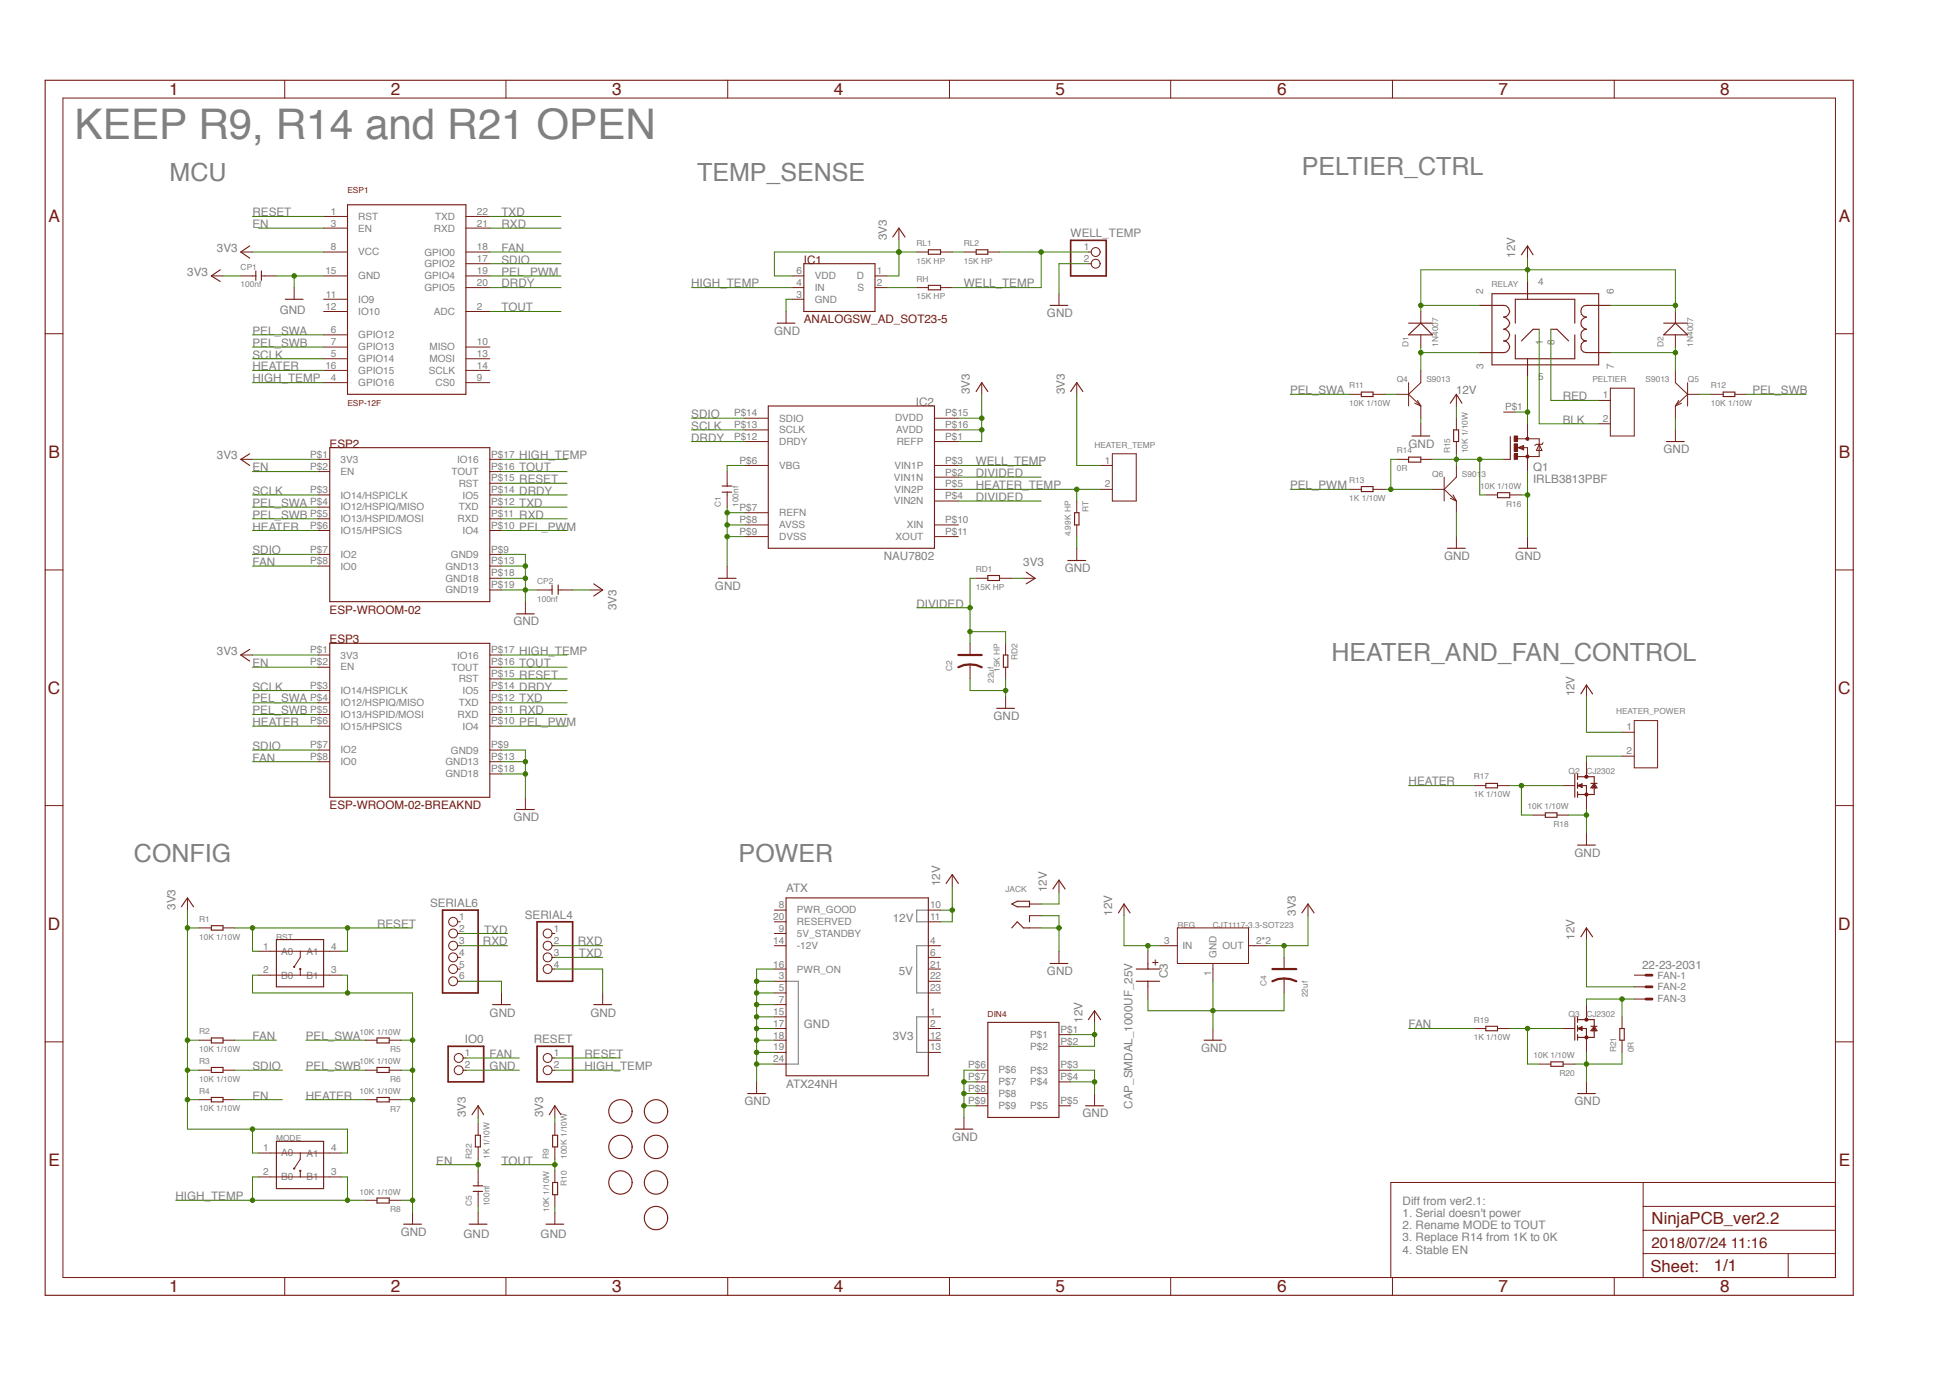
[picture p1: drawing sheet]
<svg xmlns="http://www.w3.org/2000/svg" width="297mm" height="210mm" viewBox="0 0 297 210" stroke-linecap="round" stroke-linejoin="round" font-family="sans-serif">
<defs><g id="words">
<text font-size="6.4" fill="#808080" x="11.4" y="21.2">KEEP R9, R14 and R21 OPEN</text>
<g font-size="3.8" fill="#808080">
<text x="25.8" y="27.5">MCU</text>
<text x="106.2" y="27.5">TEMP_SENSE</text>
<text x="198.3" y="26.6">PELTIER_CTRL</text>
<text x="202.8" y="100.7">HEATER_AND_FAN_CONTROL</text>
<text x="20.4" y="131.4">CONFIG</text>
<text x="112.5" y="131.4">POWER</text>
</g>
<g font-size="2.6" fill="#751b14">
<text x="25.8" y="14.5">1</text>
<text x="59.5" y="14.5">2</text>
<text x="93.3" y="14.5">3</text>
<text x="127" y="14.5">4</text>
<text x="160.8" y="14.5">5</text>
<text x="194.5" y="14.5">6</text>
<text x="228.3" y="14.5">7</text>
<text x="262" y="14.5">8</text>
<text x="7.4" y="33.8">A</text>
<text x="280.1" y="33.8">A</text>
<text x="7.4" y="69.7">B</text>
<text x="280.1" y="69.7">B</text>
<text x="7.3" y="105.7">C</text>
<text x="280" y="105.7">C</text>
<text x="7.3" y="141.6">D</text>
<text x="280" y="141.6">D</text>
<text x="7.4" y="177.5">E</text>
<text x="280.1" y="177.5">E</text>
<text x="25.8" y="196.9">1</text>
<text x="59.5" y="196.9">2</text>
<text x="93.3" y="196.9">3</text>
<text x="127" y="196.9">4</text>
<text x="160.8" y="196.9">5</text>
<text x="194.5" y="196.9">6</text>
<text x="228.3" y="196.9">7</text>
<text x="262" y="196.9">8</text>
</g>
<g font-size="2.5" fill="#751b14">
<text x="251.6" y="186.5">NinjaPCB_ver2.2</text>
<text x="251.4" y="193.8">Sheet:</text>
<text x="261.1" y="193.7">1/1</text>
</g>
<text font-size="2.3" fill="#751b14" x="251.6" y="190.1">2018/07/24 11:16</text>
<g font-size="1.8" fill="#808080">
<text x="38.5" y="33">RESET</text>
<text x="38.5" y="34.8">EN</text>
<text x="76.4" y="33">TXD</text>
<text x="76.4" y="34.8">RXD</text>
<text x="28.5" y="42">3V3</text>
<text x="33" y="38.4">3V3</text>
<text x="76.4" y="38.4">FAN</text>
<text x="76.4" y="40.2">SDIO</text>
<text x="76.4" y="42">PEL_PWM</text>
<text x="135.1" y="36.6" transform="rotate(-90 135.1 36.6)">3V3</text>
<text x="163.1" y="36.1">WELL_TEMP</text>
<text x="230.8" y="39.3" transform="rotate(-90 230.8 39.3)">12V</text>
<text x="42.6" y="47.8">GND</text>
<text x="76.4" y="43.8">DRDY</text>
<text x="76.4" y="47.4">TOUT</text>
<text x="105.3" y="43.8">HIGH_TEMP</text>
<text x="146.8" y="43.8">WELL_TEMP</text>
<text x="38.5" y="51">PEL_SWA</text>
<text x="38.5" y="52.8">PEL_SWB</text>
<text x="117.9" y="51">GND</text>
<text x="159.5" y="48.3">GND</text>
<text x="38.5" y="56.4">HEATER</text>
<text x="38.5" y="54.6">SCLK</text>
<text x="38.5" y="58.2">HIGH_TEMP</text>
<text x="105.3" y="63.7">SDIO</text>
<text x="105.3" y="65.5">SCLK</text>
<text x="139.5" y="61.8">IC2</text>
<text x="147.7" y="60" transform="rotate(-90 147.7 60)">3V3</text>
<text x="162.2" y="60" transform="rotate(-90 162.2 60)">3V3</text>
<text x="196.5" y="60">PEL_SWA</text>
<text x="221.8" y="60">12V</text>
<text x="238" y="60.9">RED</text>
<text x="238" y="64.6">BLK</text>
<text x="266.9" y="60">PEL_SWB</text>
<text x="33" y="70">3V3</text>
<text x="38.5" y="71.8">EN</text>
<text x="79.1" y="70">HIGH_TEMP</text>
<text x="79.1" y="71.8">TOUT</text>
<text x="105.3" y="67.3">DRDY</text>
<text x="148.6" y="70.9">WELL_TEMP</text>
<text x="214.6" y="68.2">GND</text>
<text x="233.5" y="71.8">Q1</text>
<text x="253.4" y="69.1">GND</text>
<text x="38.5" y="75.4">SCLK</text>
<text x="38.5" y="77.2">PEL_SWA</text>
<text x="79.1" y="73.6">RESET</text>
<text x="79.1" y="75.4">DRDY</text>
<text x="79.1" y="77.2">TXD</text>
<text x="148.6" y="74.5">HEATER_TEMP</text>
<text x="148.6" y="72.7">DIVIDED</text>
<text x="148.6" y="76.3">DIVIDED</text>
<text x="196.5" y="74.5">PEL_PWM</text>
<text x="233.5" y="73.6">IRLB3813PBF</text>
<text x="38.5" y="80.8">HEATER</text>
<text x="38.5" y="79">PEL_SWB</text>
<text x="79.1" y="80.8">PEL_PWM</text>
<text x="79.1" y="79">RXD</text>
<text x="38.5" y="86.2">FAN</text>
<text x="38.5" y="84.4">SDIO</text>
<text x="108.9" y="89.8">GND</text>
<text x="134.6" y="85.3">NAU7802</text>
<text x="155.9" y="86.2">3V3</text>
<text x="162.2" y="87.1">GND</text>
<text x="220" y="85.3">GND</text>
<text x="230.8" y="85.3">GND</text>
<text x="78.2" y="95.3">GND</text>
<text x="93.9" y="93" transform="rotate(-90 93.9 93)">3V3</text>
<text x="139.6" y="92.5">DIVIDED</text>
<text x="33" y="99.8">3V3</text>
<text x="38.5" y="101.6">EN</text>
<text x="79.1" y="99.8">HIGH_TEMP</text>
<text x="79.1" y="101.6">TOUT</text>
<text x="38.5" y="105.2">SCLK</text>
<text x="38.5" y="107">PEL_SWA</text>
<text x="79.1" y="103.4">RESET</text>
<text x="79.1" y="105.2">DRDY</text>
<text x="79.1" y="107">TXD</text>
<text x="239.9" y="106.1" transform="rotate(-90 239.9 106.1)">12V</text>
<text x="38.5" y="110.6">HEATER</text>
<text x="38.5" y="108.8">PEL_SWB</text>
<text x="79.1" y="110.6">PEL_PWM</text>
<text x="79.1" y="108.8">RXD</text>
<text x="151.4" y="109.7">GND</text>
<text x="38.5" y="116">FAN</text>
<text x="38.5" y="114.2">SDIO</text>
<text x="214.6" y="119.6">HEATER</text>
<text x="78.2" y="125.1">GND</text>
<text x="239.9" y="130.5">GND</text>
<text x="119.7" y="135.9">ATX</text>
<text x="143.2" y="135" transform="rotate(-90 143.2 135)">12V</text>
<text x="159.5" y="135.9" transform="rotate(-90 159.5 135.9)">12V</text>
<text x="26.7" y="138.6" transform="rotate(-90 26.7 138.6)">3V3</text>
<text x="57.4" y="141.3">RESET</text>
<text x="65.5" y="138.1">SERIAL6</text>
<text x="73.7" y="142.2">TXD</text>
<text x="80" y="140">SERIAL4</text>
<text x="136" y="140.4">12V</text>
<text x="169.4" y="139.5" transform="rotate(-90 169.4 139.5)">12V</text>
<text x="197.4" y="139.5" transform="rotate(-90 197.4 139.5)">3V3</text>
<text x="239.9" y="143.1" transform="rotate(-90 239.9 143.1)">12V</text>
<text x="73.6" y="144">RXD</text>
<text x="88" y="144">RXD</text>
<text x="88.2" y="145.8">TXD</text>
<text x="136.9" y="148.5">5V</text>
<text x="159.5" y="148.5">GND</text>
<text x="177.9" y="149" transform="rotate(-90 177.9 149)">C3</text>
<text x="250.1" y="147.5">22-23-2031</text>
<text x="74.6" y="154.8">GND</text>
<text x="89.9" y="154.8">GND</text>
<text x="164.9" y="155.8" transform="rotate(-90 164.9 155.8)">12V</text>
<text x="38.5" y="158.5">FAN</text>
<text x="46.6" y="158.5">PEL_SWA</text>
<text x="70.8" y="158.9">IO0</text>
<text x="74.6" y="161.2">FAN</text>
<text x="81.3" y="158.9">RESET</text>
<text x="89" y="161.2">RESET</text>
<text x="122.5" y="156.7">GND</text>
<text x="136" y="158.5">3V3</text>
<text x="183" y="160.3">GND</text>
<text x="214.6" y="156.7">FAN</text>
<text x="38.5" y="163">SDIO</text>
<text x="38.5" y="167.5">EN</text>
<text x="46.6" y="167.5">HEATER</text>
<text x="46.6" y="163">PEL_SWB</text>
<text x="74.6" y="163">GND</text>
<text x="89" y="163">HIGH_TEMP</text>
<text x="119.7" y="165.7">ATX24NH</text>
<text x="71" y="170.2" transform="rotate(-90 71 170.2)">3V3</text>
<text x="82.7" y="170.2" transform="rotate(-90 82.7 170.2)">3V3</text>
<text x="113.4" y="168.4">GND</text>
<text x="145" y="173.8">GND</text>
<text x="164.9" y="170.2">GND</text>
<text x="172.5" y="168.9" transform="rotate(-90 172.5 168.9)">CAP_SMDAL_1000UF_25V</text>
<text x="239.9" y="168.4">GND</text>
<text x="66.5" y="177.4">EN</text>
<text x="76.4" y="177.4">TOUT</text>
<text x="26.7" y="182.8">HIGH_TEMP</text>
<text x="213.7" y="183.5">Diff from ver2.1:</text>
<text x="213.7" y="185.4">1. Serial doesn't power</text>
<text x="61" y="188.3">GND</text>
<text x="70.6" y="188.6">GND</text>
<text x="82.3" y="188.6">GND</text>
<text x="213.7" y="187.2">2. Rename MODE to TOUT</text>
<text x="213.7" y="189.1">3. Replace R14 from 1K to 0K</text>
<text x="213.7" y="191">4. Stable EN</text>
</g>
<g font-size="1.8" fill="#751b14">
<text x="122.5" y="40.2">IC1</text>
<text x="122.5" y="49.2">ANALOGSW_AD_SOT23-5</text>
<text x="50.2" y="68.2">ESP2</text>
<text x="50.2" y="93.5">ESP-WROOM-02</text>
<text x="50.2" y="98">ESP3</text>
<text x="50.2" y="123.2">ESP-WROOM-02-BREAKND</text>
<text x="176.5" y="147.2" transform="rotate(-90 176.5 147.2)">+</text>
</g>
<g font-size="1.5" fill="#808080">
<text x="50.4" y="32.7">1</text>
<text x="50.4" y="34.5">3</text>
<text x="54.6" y="35.3">EN</text>
<text x="54.6" y="33.5">RST</text>
<text x="66.1" y="35.3">RXD</text>
<text x="66.3" y="33.5">TXD</text>
<text x="72.6" y="34.5">21</text>
<text x="72.6" y="32.7">22</text>
<text x="49.6" y="41.7">15</text>
<text x="50.4" y="38.1">8</text>
<text x="54.6" y="38.9">VCC</text>
<text x="64.7" y="40.7">GPIO2</text>
<text x="64.7" y="38.9">GPIO0</text>
<text x="72.6" y="39.9">17</text>
<text x="72.6" y="38.1">18</text>
<text x="72.6" y="41.7">19</text>
<text x="121.4" y="41.7">6</text>
<text x="133.5" y="41.7">1</text>
<text x="165.1" y="38.1">1</text>
<text x="165.1" y="39.9">2</text>
<text x="49.6" y="47.1">12</text>
<text x="49.6" y="45.3">11</text>
<text x="54.6" y="46.1">IO9</text>
<text x="54.6" y="47.9">IO10</text>
<text x="54.6" y="42.5">GND</text>
<text x="64.7" y="42.5">GPIO4</text>
<text x="64.7" y="44.3">GPIO5</text>
<text x="66.1" y="48">ADC</text>
<text x="72.6" y="47.1">2</text>
<text x="72.6" y="43.5">20</text>
<text x="121.4" y="45.3">3</text>
<text x="121.4" y="43.5">4</text>
<text x="124.1" y="46.1">GND</text>
<text x="124.1" y="44.3">IN</text>
<text x="124.1" y="42.5">VDD</text>
<text x="130.5" y="42.5">D</text>
<text x="130.6" y="44.3">S</text>
<text x="133.5" y="43.5">2</text>
<text x="225.9" y="44.8" transform="rotate(-90 225.9 44.8)">2</text>
<text x="234.3" y="43.4">4</text>
<text x="245.8" y="44.8" transform="rotate(-90 245.8 44.8)">6</text>
<text x="50.4" y="50.8">6</text>
<text x="50.4" y="52.6">7</text>
<text x="54.6" y="51.6">GPIO12</text>
<text x="54.6" y="53.4">GPIO13</text>
<text x="65.4" y="53.4">MISO</text>
<text x="72.6" y="52.6">10</text>
<text x="235" y="52.6" transform="rotate(-90 235 52.6)">1</text>
<text x="236.8" y="52.6" transform="rotate(-90 236.8 52.6)">8</text>
<text x="49.6" y="56.2">16</text>
<text x="50.4" y="58">4</text>
<text x="50.4" y="54.4">5</text>
<text x="54.6" y="58.8">GPIO16</text>
<text x="54.6" y="55.2">GPIO14</text>
<text x="54.6" y="57">GPIO15</text>
<text x="65.3" y="57">SCLK</text>
<text x="65.4" y="55.2">MOSI</text>
<text x="66.4" y="58.8">CS0</text>
<text x="72.6" y="58">9</text>
<text x="72.6" y="54.4">13</text>
<text x="72.6" y="56.2">14</text>
<text x="226" y="56.2" transform="rotate(-90 226 56.2)">3</text>
<text x="234.3" y="57.9">5</text>
<text x="245.8" y="56.2" transform="rotate(-90 245.8 56.2)">7</text>
<text x="111.8" y="63.4">P$14</text>
<text x="111.8" y="65.2">P$13</text>
<text x="118.7" y="64.2">SDIO</text>
<text x="136.3" y="64.2">DVDD</text>
<text x="144" y="65.2">P$16</text>
<text x="144" y="63.4">P$15</text>
<text x="229.3" y="62.5">P$1</text>
<text x="244.2" y="60.7">1</text>
<text x="244.2" y="64.3">2</text>
<text x="47.2" y="69.7">P$1</text>
<text x="47.2" y="71.5">P$2</text>
<text x="51.9" y="70.5">3V3</text>
<text x="69.6" y="70.5">IO16</text>
<text x="74.8" y="71.5">P$16</text>
<text x="74.8" y="69.7">P$17</text>
<text x="111.8" y="67">P$12</text>
<text x="112.7" y="70.6">P$6</text>
<text x="118.7" y="71.4">VBG</text>
<text x="118.7" y="66">SCLK</text>
<text x="118.7" y="67.8">DRDY</text>
<text x="136.3" y="71.4">VIN1P</text>
<text x="136.5" y="66">AVDD</text>
<text x="136.6" y="67.8">REFP</text>
<text x="144" y="70.6">P$3</text>
<text x="144" y="67">P$1</text>
<text x="168.3" y="70.6">1</text>
<text x="47.2" y="75.1">P$3</text>
<text x="47.2" y="76.9">P$4</text>
<text x="51.9" y="72.3">EN</text>
<text x="51.9" y="75.9">IO14/HSPICLK</text>
<text x="51.9" y="77.7">IO12/HSPIQ/MISO</text>
<text x="68.8" y="72.3">TOUT</text>
<text x="69.9" y="77.8">TXD</text>
<text x="69.9" y="74.1">RST</text>
<text x="70.5" y="76">IO5</text>
<text x="74.8" y="76.9">P$12</text>
<text x="74.8" y="75.1">P$14</text>
<text x="74.8" y="73.3">P$15</text>
<text x="112.7" y="77.8">P$7</text>
<text x="136.2" y="73.2">VIN1N</text>
<text x="136.2" y="76.8">VIN2N</text>
<text x="136.3" y="75">VIN2P</text>
<text x="144" y="74.2">P$5</text>
<text x="144" y="72.4">P$2</text>
<text x="144" y="76">P$4</text>
<text x="168.3" y="74.2">2</text>
<text x="47.2" y="78.8">P$5</text>
<text x="47.2" y="80.6">P$6</text>
<text x="51.9" y="79.5">IO13/HSPID/MOSI</text>
<text x="51.9" y="81.4">IO15/HPSICS</text>
<text x="69.7" y="79.6">RXD</text>
<text x="70.5" y="81.4">IO4</text>
<text x="74.8" y="80.6">P$10</text>
<text x="74.8" y="78.8">P$11</text>
<text x="112.7" y="79.7">P$8</text>
<text x="112.7" y="81.5">P$9</text>
<text x="118.7" y="80.5">AVSS</text>
<text x="118.7" y="78.7">REFN</text>
<text x="118.7" y="82.3">DVSS</text>
<text x="136.4" y="82.3">XOUT</text>
<text x="138.1" y="80.4">XIN</text>
<text x="144" y="79.7">P$10</text>
<text x="144" y="81.5">P$11</text>
<text x="47.2" y="84.2">P$7</text>
<text x="47.2" y="86">P$8</text>
<text x="51.9" y="85">IO2</text>
<text x="51.9" y="86.8">IO0</text>
<text x="67.8" y="86.8">GND13</text>
<text x="67.8" y="88.6">GND18</text>
<text x="68.7" y="85">GND9</text>
<text x="74.8" y="84.2">P$9</text>
<text x="74.8" y="86">P$13</text>
<text x="74.8" y="87.8">P$18</text>
<text x="74.8" y="89.6">P$19</text>
<text x="67.8" y="90.4">GND19</text>
<text x="47.2" y="99.5">P$1</text>
<text x="47.2" y="101.3">P$2</text>
<text x="51.9" y="100.3">3V3</text>
<text x="69.6" y="100.3">IO16</text>
<text x="74.8" y="101.3">P$16</text>
<text x="74.8" y="99.5">P$17</text>
<text x="47.2" y="104.9">P$3</text>
<text x="47.2" y="106.7">P$4</text>
<text x="51.9" y="102.1">EN</text>
<text x="51.9" y="105.7">IO14/HSPICLK</text>
<text x="51.9" y="107.5">IO12/HSPIQ/MISO</text>
<text x="68.8" y="102.1">TOUT</text>
<text x="69.9" y="107.6">TXD</text>
<text x="69.9" y="103.9">RST</text>
<text x="70.5" y="105.7">IO5</text>
<text x="74.8" y="106.7">P$12</text>
<text x="74.8" y="104.9">P$14</text>
<text x="74.8" y="103.1">P$15</text>
<text x="47.2" y="108.5">P$5</text>
<text x="47.2" y="110.4">P$6</text>
<text x="47.2" y="114">P$7</text>
<text x="51.9" y="109.3">IO13/HSPID/MOSI</text>
<text x="51.9" y="111.1">IO15/HPSICS</text>
<text x="69.7" y="109.4">RXD</text>
<text x="70.5" y="111.2">IO4</text>
<text x="74.8" y="114">P$9</text>
<text x="74.8" y="110.4">P$10</text>
<text x="74.8" y="108.5">P$11</text>
<text x="247.8" y="111.3">1</text>
<text x="47.2" y="115.8">P$8</text>
<text x="51.9" y="114.8">IO2</text>
<text x="51.9" y="116.6">IO0</text>
<text x="67.8" y="116.6">GND13</text>
<text x="67.8" y="118.4">GND18</text>
<text x="68.7" y="114.8">GND9</text>
<text x="74.8" y="115.8">P$13</text>
<text x="74.8" y="117.6">P$18</text>
<text x="247.8" y="114.9">2</text>
<text x="69.9" y="140.2">1</text>
<text x="69.9" y="142">2</text>
<text x="69.9" y="143.8">3</text>
<text x="84.4" y="142">1</text>
<text x="84.4" y="143.8">2</text>
<text x="117.8" y="143.8">14</text>
<text x="117.8" y="140.2">20</text>
<text x="118.6" y="138.3">8</text>
<text x="118.6" y="142">9</text>
<text x="121.4" y="139.1">PWR_GOOD</text>
<text x="121.4" y="142.8">5V_STANDBY</text>
<text x="121.4" y="140.9">RESERVED</text>
<text x="141.7" y="143.8">4</text>
<text x="141.7" y="138.3">10</text>
<text x="141.7" y="140.2">11</text>
<text x="177.3" y="143.8">3</text>
<text x="191.3" y="143.8">2*2</text>
<text x="40.1" y="144.7">1</text>
<text x="40.1" y="148.3">2</text>
<text x="42.8" y="149.1">B0</text>
<text x="42.8" y="145.5">A0</text>
<text x="46.7" y="145.5">A1</text>
<text x="46.7" y="149.1">B1</text>
<text x="50.5" y="144.7">4</text>
<text x="50.5" y="148.3">3</text>
<text x="69.9" y="145.6">4</text>
<text x="69.9" y="147.4">5</text>
<text x="69.9" y="149.2">6</text>
<text x="84.4" y="145.6">3</text>
<text x="84.4" y="147.4">4</text>
<text x="117.8" y="147.4">16</text>
<text x="118.6" y="149.2">3</text>
<text x="121.4" y="144.6">-12V</text>
<text x="121.4" y="148.2">PWR_ON</text>
<text x="141.7" y="145.6">6</text>
<text x="141.7" y="147.4">21</text>
<text x="141.7" y="149.2">22</text>
<text x="180.1" y="144.6">IN</text>
<text x="184.5" y="148.7" transform="rotate(-90 184.5 148.7)">1</text>
<text x="185.3" y="146" transform="rotate(-90 185.3 146)">GND</text>
<text x="186.2" y="144.6">OUT</text>
<text x="252.5" y="149.1">FAN-1</text>
<text x="117.8" y="154.6">15</text>
<text x="118.6" y="151">5</text>
<text x="118.6" y="152.8">7</text>
<text x="141.7" y="154.6">1</text>
<text x="141.7" y="151">23</text>
<text x="252.5" y="150.9">FAN-2</text>
<text x="252.5" y="152.7">FAN-3</text>
<text x="70.8" y="160.9">1</text>
<text x="84.4" y="160.9">1</text>
<text x="117.8" y="156.4">17</text>
<text x="117.8" y="158.2">18</text>
<text x="117.8" y="160">19</text>
<text x="117.8" y="161.8">24</text>
<text x="141.7" y="156.4">2</text>
<text x="141.7" y="158.2">12</text>
<text x="141.7" y="160">13</text>
<text x="156.9" y="158.1">P$1</text>
<text x="156.9" y="159.9">P$2</text>
<text x="161.5" y="157.3">P$1</text>
<text x="161.5" y="159.1">P$2</text>
<text x="70.8" y="162.7">2</text>
<text x="84.4" y="162.7">2</text>
<text x="147.5" y="162.7">P$6</text>
<text x="147.5" y="164.5">P$7</text>
<text x="147.5" y="166.3">P$8</text>
<text x="152.1" y="163.5">P$6</text>
<text x="152.1" y="165.3">P$7</text>
<text x="152.1" y="167.1">P$8</text>
<text x="156.9" y="163.5">P$3</text>
<text x="156.9" y="165.3">P$4</text>
<text x="161.5" y="162.7">P$3</text>
<text x="161.5" y="164.5">P$4</text>
<text x="147.5" y="168.1">P$9</text>
<text x="152.1" y="168.9">P$9</text>
<text x="156.9" y="169">P$5</text>
<text x="161.5" y="168.1">P$5</text>
<text x="40.1" y="175.4">1</text>
<text x="40.1" y="179">2</text>
<text x="42.8" y="179.8">B0</text>
<text x="42.8" y="176.2">A0</text>
<text x="46.7" y="176.2">A1</text>
<text x="46.7" y="179.8">B1</text>
<text x="50.5" y="175.4">4</text>
<text x="50.5" y="179">3</text>
</g>
<g font-size="1.3" fill="#751b14">
<text x="52.9" y="29.3">ESP1</text>
<text x="52.9" y="61.8">ESP-12F</text>
<text x="150.4" y="154.8">DIN4</text>
</g>
<g font-size="1.3" fill="#808080">
<text x="36.7" y="41.1">CP1</text>
<text x="139.6" y="40.2">15K HP</text>
<text x="139.6" y="37.5">RL1</text>
<text x="146.8" y="40.2">15K HP</text>
<text x="146.8" y="37.5">RL2</text>
<text x="36.7" y="43.8">100nf</text>
<text x="139.6" y="45.6">15K HP</text>
<text x="139.6" y="42.9">RH</text>
<text x="227.2" y="43.8">RELAY</text>
<text x="214.6" y="52.8" transform="rotate(-90 214.6 52.8)">D1</text>
<text x="219.1" y="52.8" transform="rotate(-90 219.1 52.8)">1N4007</text>
<text x="253.4" y="52.8" transform="rotate(-90 253.4 52.8)">D2</text>
<text x="257.9" y="52.8" transform="rotate(-90 257.9 52.8)">1N4007</text>
<text x="205.5" y="59.1">R11</text>
<text x="212.8" y="58.2">Q4</text>
<text x="217.3" y="58.2">S9013</text>
<text x="242.6" y="58.2">PELTIER</text>
<text x="250.7" y="58.2">S9013</text>
<text x="257.1" y="58.2">Q5</text>
<text x="260.6" y="59.1">R12</text>
<text x="205.5" y="61.8">10K 1/10W</text>
<text x="260.6" y="61.8">10K 1/10W</text>
<text x="166.7" y="68.2">HEATER_TEMP</text>
<text x="212.8" y="71.8">0R</text>
<text x="212.8" y="69.1">R14</text>
<text x="220.9" y="69.1" transform="rotate(-90 220.9 69.1)">R15</text>
<text x="223.6" y="69.1" transform="rotate(-90 223.6 69.1)">10K 1/10W</text>
<text x="109.8" y="77.2" transform="rotate(-90 109.8 77.2)">C1</text>
<text x="112.5" y="77.2" transform="rotate(-90 112.5 77.2)">100nf</text>
<text x="165.8" y="78" transform="rotate(-90 165.8 78)">RT</text>
<text x="205.5" y="76.3">1K 1/10W</text>
<text x="205.5" y="73.6">R13</text>
<text x="218.2" y="72.7">Q6</text>
<text x="222.7" y="72.7">S9013</text>
<text x="225.5" y="74.5">10K 1/10W</text>
<text x="229.4" y="77.2">R16</text>
<text x="163.1" y="81.7" transform="rotate(-90 163.1 81.7)">4.99K HP</text>
<text x="81.8" y="88.9">CP2</text>
<text x="148.6" y="89.8">15K HP</text>
<text x="148.6" y="87.1">RD1</text>
<text x="81.8" y="91.6">100nf</text>
<text x="155" y="100.5" transform="rotate(-90 155 100.5)">RD2</text>
<text x="145.1" y="102.3" transform="rotate(-90 145.1 102.3)">C2</text>
<text x="151.4" y="104" transform="rotate(-90 151.4 104)">22uf</text>
<text x="152.3" y="102.4" transform="rotate(-90 152.3 102.4)">15K HP</text>
<text x="246.2" y="108.8">HEATER_POWER</text>
<text x="224.5" y="118.7">R17</text>
<text x="238.9" y="117.8">Q2</text>
<text x="241.7" y="117.8">CJ2302</text>
<text x="224.5" y="121.4">1K 1/10W</text>
<text x="232.7" y="123.3">10K 1/10W</text>
<text x="236.7" y="126">R18</text>
<text x="153.2" y="135.9">JACK</text>
<text x="30.3" y="140.4">R1</text>
<text x="30.3" y="143.1">10K 1/10W</text>
<text x="42.1" y="143.1">RST</text>
<text x="179.3" y="141.3">REG</text>
<text x="184.8" y="141.3">CJT1117-3.3-SOT223</text>
<text x="192.9" y="150.1" transform="rotate(-90 192.9 150.1)">C4</text>
<text x="199.2" y="151.9" transform="rotate(-90 199.2 151.9)">22uf</text>
<text x="224.5" y="155.8">R19</text>
<text x="238.9" y="154.8">Q3</text>
<text x="241.7" y="154.8">CJ2302</text>
<text x="30.3" y="160.3">10K 1/10W</text>
<text x="30.3" y="157.6">R2</text>
<text x="54.8" y="157.6">10K 1/10W</text>
<text x="59.4" y="160.3">R5</text>
<text x="224.5" y="158.5">1K 1/10W</text>
<text x="233.6" y="161.2">10K 1/10W</text>
<text x="246.2" y="160.3" transform="rotate(-90 246.2 160.3)">R21</text>
<text x="248.9" y="160.3" transform="rotate(-90 248.9 160.3)">0R</text>
<text x="30.3" y="164.8">10K 1/10W</text>
<text x="30.3" y="162.1">R3</text>
<text x="30.3" y="166.6">R4</text>
<text x="54.8" y="166.6">10K 1/10W</text>
<text x="54.8" y="162.1">10K 1/10W</text>
<text x="59.4" y="164.8">R6</text>
<text x="237.6" y="163.9">R20</text>
<text x="30.3" y="169.3">10K 1/10W</text>
<text x="42.1" y="173.8">MODE</text>
<text x="59.4" y="169.3">R7</text>
<text x="71.9" y="176.5" transform="rotate(-90 71.9 176.5)">R22</text>
<text x="74.6" y="176.5" transform="rotate(-90 74.6 176.5)">1K 1/10W</text>
<text x="83.6" y="176.5" transform="rotate(-90 83.6 176.5)">R9</text>
<text x="86.3" y="176.5" transform="rotate(-90 86.3 176.5)">100K 1/10W</text>
<text x="54.8" y="182">10K 1/10W</text>
<text x="59.4" y="184.7">R8</text>
<text x="71.9" y="183.7" transform="rotate(-90 71.9 183.7)">C5</text>
<text x="74.6" y="183.7" transform="rotate(-90 74.6 183.7)">100nf</text>
<text x="83.6" y="184.6" transform="rotate(-90 83.6 184.6)">10K 1/10W</text>
<text x="86.4" y="180.6" transform="rotate(-90 86.4 180.6)">R10</text>
</g>
</g></defs>
<path d="M141.4 138.6h-1.8v1.8h1.8M119.7 149.5h1.9v12.6h-1.9M141.4 144.1h-1.8v7.1h1.8M141.4 154.9h-1.8v5.4h1.8" fill="none" stroke="#808080" stroke-width=".17"/>
<g fill="none" stroke="#751b14" stroke-width=".17">
<path d="M6.9 12.2h275.4v185.1h-275.4zM136 36.1l.9-1.4 1 1.4M148.7 38.1h1.8v.6h-1.8zM118.4 49.2h2.7M141.4 43.5h1.9v.6h-1.9zM148.7 59.6l.8-1.3 1 1.3M160 46.5h2.7M163.1 59.6l.9-1.3 1 1.3M38 69.1l-1.3 .9 1.3 .9M110 75h1.4M110 74h1.4M117 61.8h25.3v21.7h-25.3z"/>
<path d="M163.7 78.1h.7v1.9h-.7zM78.7 93.5h2.7M109.4 88.1h2.7M150.5 87.7h1.8v.7h-1.8zM152.8 99.8h.7v1.8h-.7zM156.3 87.2l1.4 .9-1.4 .8M162.7 85.4h2.7M151.8 107.9h2.7M240.8 105.7l.9-1.4 .9 1.4M119.7 136.8h21.7v27.1h-21.7zM144.1 134.6l1-1.4 .9 1.4M160.4 135.4l.9-1.3 .9 1.3"/>
<path d="M170.4 139.1l.8-1.4 .9 1.4M198.3 139.1l.9-1.4 1 1.4M240.3 128.7h2.7M42.1 143.1h7.2v7.2h-7.2zM160 146.8h2.7M173.1 149.5h3.5M173.1 147.6h3.5M174.9 146.8v.8M174.9 149.5v.8M183.4 158.4h2.7M240.8 142.7l.9-1.4 .9 1.4M113.9 166.6h2.7"/>
<path d="M240.3 166.6h2.7"/>
</g>
<g fill="none" stroke="#751b14" stroke-width=".15">
<path d="M9.6 14.9h270v179.7h-270zM43.4 12.2v2.7M77.1 12.2v2.7M110.8 12.2v2.7M144.6 12.2v2.7M178.3 12.2v2.7M212.1 12.2v2.7M245.9 12.2v2.7M136.9 34.7v1.9M146.8 38.4h1.9M150.5 38.4h1.8M6.9 50.8h2.7"/>
<path d="M119.7 47.4v1.8M139.6 43.8h1.8M143.3 43.8h1.8M149.5 58.3v1.8M161.3 44.7v1.8M164 58.3v1.8M279.6 50.8h2.7M36.7 70h1.8M110.8 71.8v2.2M110.8 75v2.3M113.5 70.9h3.5M113.5 65.5h3.5"/>
<path d="M113.5 63.7h3.5M113.5 80h3.5M113.5 67.3h3.5M113.5 78.1h3.5M142.3 76.3h3.7M142.3 70.9h3.7M142.3 74.5h3.7M142.3 72.7h3.7M142.3 65.5h3.7M142.3 63.7h3.7M142.3 80h3.7M142.3 67.3h3.7"/>
<path d="M164 76.3v1.8M164 80v1.7M167.7 70.9h1.7M167.7 74.5h1.7M169.4 69.1h3.7v7.2h-3.7zM6.9 86.8h2.7M80 91.6v1.9M110.8 86.2v1.9M113.5 81.7h3.5M142.3 81.7h3.7M148.7 88.1h1.8M152.3 88.1h1.8"/>
<path d="M153.2 98v1.8M155.9 88.1h1.8M164 83.5v1.9M279.6 86.8h2.7M153.2 101.6v1.8M153.2 106.1v1.8M241.7 104.3v1.8M247.1 111.5h1.8M247.1 115.2h1.8M248.9 109.8h3.6v7.2h-3.6zM6.9 122.7h2.7M118 138.6h1.7"/>
<path d="M141.4 138.6h1.9M145.1 133.2v1.8M161.3 134.1v1.8M171.2 137.7v1.8M199.2 137.7v1.8M241.7 126.9v1.8M279.6 122.7h2.7M6.9 158.7h2.7M39.4 148.5h12.6M39.4 144.9h12.6M45.7 144.9v.9l-.9 1.5M45.7 147.6v.9"/>
<path d="M118 154.9h1.7M118 156.7h1.7M118 149.5h1.7M118 144.1h1.7M118 151.2h1.7M118 153h1.7M118 142.2h1.7M118 140.4h1.7M118 158.4h1.7M118 147.6h1.7M141.4 154.9h1.9M141.4 156.7h1.9"/>
<path d="M141.4 149.5h1.9M141.4 144.1h1.9M141.4 151.2h1.9M141.4 145.8h1.9M141.4 140.4h1.9M141.4 158.4h1.9M141.4 147.6h1.9M161.3 144.9v1.9M174.9 144.9v1.9M174.9 150.3v1.9M176.6 144.1h2.7M179.3 141.3h10.9v5.5h-10.9z"/>
<path d="M184.8 146.8v2.7M184.8 156.7v1.7M190.2 144.1h2.7M195.6 145.8v1.8M195.6 149v2.2M241.7 141.3v1.8M248.9 148.5h1.8M248.9 150.3h1.8M248.9 152.2h1.8M279.6 158.7h2.7M115.3 164.8v1.8M118 160.3h1.7"/>
<path d="M118 162.1h1.7M141.4 160.3h1.9M241.7 164.8v1.8M43.4 194.6v2.7M77.1 194.6v2.7M110.8 194.6v2.7M144.6 194.6v2.7M178.3 194.6v2.7M212.1 194.6v2.7M245.9 194.6v2.7M250.3 191h29.3M250.3 180.1v14.5"/>
<path d="M250.3 187.4h29.3M250.3 183.8h29.3M272.4 191v3.6M279.6 180.1h-67.7v14.5"/>
</g>
<path d="M250.7 148.5h1M250.7 150.3h1M250.7 152.2h1" fill="none" stroke="#751b14" stroke-width=".42"/>
<path d="M193.8 149.5a4.1 4.1 0 0 1 3.7 0M193.8 147.6h3.7" fill="none" stroke="#751b14" stroke-width=".34"/>
<circle cx="44.8" cy="147.2" r=".08" fill="#751b14"/>
<circle cx="44.8" cy="147.3" r=".08" fill="none" stroke="#751b14" stroke-width=".15"/>
<circle cx="45.7" cy="147.6" r=".08" fill="#751b14"/>
<g fill="none" stroke="#751b14" stroke-width=".15">
<path d="M224.6 119.7h1.7M228.1 119.7h1.9M28.6 136.8v1.8M30.3 141.3h1.9M34 141.3h1.8M224.6 156.7h1.7M228.1 156.7h1.9M39.4 175.6h12.6M39.4 179.3h12.6M45.7 175.6v1l-.9 1.4M45.7 178.3v1M55.6 182.8h1.8"/>
<path d="M59.3 182.8h1.8"/>
<circle cx="45.7" cy="147.6" r=".08"/>
</g>
<path d="M226.3 119.3h1.8v.7h-1.8zM27.6 138.1l1-1.3 .9 1.3M32.2 141h1.8v.7h-1.8zM226.3 156.3h1.8v.7h-1.8zM42.1 173.9h7.2v7.2h-7.2zM57.4 182.5h1.9v.8h-1.9z" fill="none" stroke="#751b14" stroke-width=".17"/>
<circle cx="44.8" cy="178" r=".08" fill="#751b14"/>
<circle cx="44.8" cy="178" r=".08" fill="none" stroke="#751b14" stroke-width=".15"/>
<circle cx="45.7" cy="178.3" r=".08" fill="#751b14"/>
<g fill="none" stroke="#751b14" stroke-width=".15">
<path d="M36.7 38.4h1.8M49.3 38.4h3.6M49.3 33h3.6M49.3 34.7h3.6M71 38.4h3.6M71 33h3.6M71 34.7h3.6M139.6 38.4h1.8M143.3 38.4h1.8M165.8 38.4h.4M232.7 37.5v1.8M32.2 42h1.8"/>
<path d="M36.7 42h2.3M39.8 42h2.3M44.8 43.8v1.8M49.3 47.4h3.6M49.3 58.3h3.6M49.3 54.6h3.6M49.3 51h3.6M49.3 52.9h3.6M49.3 45.6h3.6M49.3 56.4h3.6M49.3 42h3.6M71 40.2h3.6"/>
<path d="M71 47.4h3.6M71 58.3h3.6M71 54.6h3.6M71 52.9h3.6M71 56.4h3.6M71 42h3.6M71 43.8h3.6M165.8 40.2h.4M214.6 58.3v3.5M216.4 47.4v1.8M216.4 51v1.9M216.4 56.4v1.9l-1.8 1.8"/>
<path d="M255.2 47.4v1.8M255.2 51v1.9M255.2 56.4v1.9l1.9 1.8M257.1 58.3v3.5M48.5 75.4h1.7M48.5 70h1.7M48.5 71.8h1.7M48.5 77.3h1.7M48.5 79h1.7M74.6 75.4h1.8M74.6 70h1.8M74.6 71.8h1.8"/>
<path d="M74.6 77.3h1.8M74.6 79h1.8M74.6 73.6h1.8M205.6 74.5h1.8M205.6 60.1h1.8M209.1 74.5h1.9M209.1 60.1h1.9M212.8 60.1h1.8M214.6 60.1l1.8 1.7M215.5 61.4l.9 .4M215.9 61l.5 .8M216.4 64.6v1.8"/>
<path d="M216.4 61.8v1.9M218.2 74.5h1.8M220 72.7v3.6M220 74.5l1.8 1.8M220.9 75.9l.9 .4M221.3 75.4l.5 .9M221.8 60.1v1.7M221.8 63.7v1.8M221.8 67.3v1.8M221.8 70.9v1.8l-1.8 1.8M221.8 76.3v1.8M226.3 75.4h1.8"/>
<path d="M230 75.4h1.8M255.2 65.5v1.8M255.2 61.8v1.9M255.7 61l-.5 .8M256.1 61.4l-.9 .4M257.1 60.1h1.7M257.1 60.1l-1.9 1.7M260.6 60.1h1.9M264.3 60.1h1.7M48.5 80.8h1.7M48.5 84.4h1.7M48.5 86.2h1.7"/>
<path d="M74.6 80.8h1.8M74.6 84.4h1.8M74.6 86.2h1.8M74.6 88.1h1.8M74.6 89.9h1.8M81.8 89.9h2.3M85 89.9h2.2M89.9 89.9h1.9M147.8 98v1.8M221.8 81.7v1.8M232.7 81.7v1.8M147.8 101.1v2.3"/>
<path d="M241.7 117.9v.4M156.8 137.7h1.8M156.8 139.5h1.8M233.5 124.2h1.9M237.2 124.2h1.8M241.7 121v.4M30.3 158.4h1.9M34 158.4h1.8M55.6 158.4h1.8M59.3 158.4h1.8M156.8 141.3h1.8M30.3 167.5h1.9"/>
<path d="M30.3 163h1.9M34 167.5h1.8M34 163h1.8M55.6 167.5h1.8M55.6 163h1.8M59.3 167.5h1.8M59.3 163h1.8M84.5 178.3v1.8M234.5 162.1h1.7M238.1 162.1h1.8M62.8 184.7v1.8M84.5 182v1.8"/>
<path d="M84.5 184.7v1.8"/>
<circle cx="166.9" cy="38.4" r=".68"/>
<circle cx="166.9" cy="40.2" r=".68"/>
<circle cx="45.7" cy="178.3" r=".08"/>
</g>
<path d="M163.1 36.6h5.4v5.4h-5.4z" fill="none" stroke="#751b14" stroke-width=".25"/>
<g fill="none" stroke="#751b14" stroke-width=".17">
<path d="M38 37.5l-1.3 .9 1.3 .9M52.9 31.2h18.1v28.9h-18.1zM141.4 38.1h1.9v.6h-1.9zM231.8 38.8l.9-1.3 .8 1.3M33.5 41.1l-1.3 .9 1.3 .9M39 41.3v1.4M39.8 41.3v1.4M43.5 45.6h2.7M207.4 59.7h1.7v.7h-1.7zM214.6 51l1.8-1.8 1.8 1.8zM214.6 49.2h3.6M225.4 46.5h3.6a.9 .9 0 0 1 .9 .7 .9 .9 0 0 1-.4 1l-.5 .1a.93 .93 0 0 1 1 .9 .93 .93 0 0 1-1 1 .9 .9 0 0 1 .9 .6 .9 .9 0 0 1-.4 1.1h-.5a.9 .9 0 0 1 .9 .7 .9 .9 0 0 1-.4 1l-4.1 .1"/>
<path d="M227.3 44.7h16.2v10.9h-16.2zM230.8 49.2v-3.6h9.1v3.6M230.8 51v3.6h9.1v-3.6M232.7 42.9v2.7M232.7 54.6v2.8M234.5 50.2h-1l-1.7 1.7M236.2 50.2h1l1.8 1.7M245.3 46.5l-4.1 .1a.92 .92 0 0 0-.4 1 .92 .92 0 0 0 .9 .7 .94 .94 0 0 0-.9 .9 .94 .94 0 0 0 .9 1h-.5a.92 .92 0 0 0-.4 1 .92 .92 0 0 0 .9 .7l-.5 .1a.92 .92 0 0 0-.4 1 .92 .92 0 0 0 .9 .7h3.6M253.4 49.2h3.7M255.2 49.2l1.9 1.8h-3.7zM262.5 59.7h1.8v.7h-1.8zM50.2 68.2h24.4v23.4h-24.4z"/>
<path d="M207.4 74.1h1.7v.8h-1.7zM215.1 66.4h2.7M220.9 61.4l.9-1.3 .9 1.3M221.4 65.5h.8v1.8h-.8zM228.1 75h1.9v.8h-1.9zM253.9 67.3h2.7M84.1 89.1v1.4M85 89.1v1.4M90.4 88.9l1.4 1-1.4 .9M220.5 83.5h2.7M231.3 83.5h2.7M239.9 117.9v3.5"/>
<path d="M240.3 118.3h2.5v2.7h-2.5M240.3 117.9v.8M240.3 119.2v.9M240.6 119.7h1.1v1.3M240.6 119.7l.4 .2M240.6 119.6l.4 .3M241 119.4l-.7 .3 .7 .2M241 119.4v.5M241 119.4l-.4 .3M242.3 119.3h1M242.8 119.3l.5 .7h-1zM242.8 119.7l.2 .3"/>
<path d="M242.8 119.7l-.2 .3M242.8 119.7l.2 .2M242.8 119.7l-.2 .2M154.1 137.7l.9-.4h1.8v.8h-1.8zM156.8 139.5v.9M235.4 123.8h1.8v.7h-1.8zM240.3 120.6v.8M32.2 158.1h1.8v.8h-1.8zM57.4 158.1h1.9v.8h-1.9zM154.1 141.3l.9-.9 .9 .9h.9M32.2 162.6h1.8v.8h-1.8zM32.2 167.2h1.8v.6h-1.8z"/>
<path d="M57.4 167.2h1.9v.6h-1.9zM57.4 162.6h1.9v.8h-1.9zM236.2 161.7h1.9v.7h-1.9zM61.5 186.5h2.7M83.2 186.5h2.7M84.2 180.1h.7v1.9h-.7z"/>
<circle cx="94.5" cy="169.3" r="1.78"/>
<circle cx="94.5" cy="174.7" r="1.78"/>
<circle cx="94.5" cy="180.1" r="1.78"/>
</g>
<path d="M146 99.8h3.5M146 101.6a3.9 3.9 0 0 1 3.5 0" fill="none" stroke="#751b14" stroke-width=".34"/>
<path d="M241.5 118.1l.1-.1 .2 .1 .1 .2-.1 .2h-.2h-.1l-.1-.2 .3-.1v.2h-.1l-.2-.1z" fill-rule="evenodd" fill="#751b14"/>
<path d="M241.5 118.1h.2h.1l.1 .2-.1 .2-.1 .1-.2-.1-.1-.2 .3-.1v.2h-.1l-.2-.1z" fill="none" stroke="#751b14" stroke-width=".15"/>
<path d="M241.5 120.8l.1-.1 .2 .1 .1 .2-.1 .2-.2 .1-.1-.1-.1-.2 .3-.1v.2h-.1l-.2-.1z" fill-rule="evenodd" fill="#751b14"/>
<path d="M238.1 119.7h1.8M241.7 116v1.9M241.5 120.9l.2-.1 .1 .1 .1 .1-.1 .2-.1 .1-.2-.1-.1-.2 .3-.1v.2h-.1l-.2-.1zM241.7 121.4v1.9M241.7 154.9v.4M241.7 158v.4" fill="none" stroke="#751b14" stroke-width=".15"/>
<g fill="none" stroke="#751b14" stroke-width=".17">
<path d="M239.9 154.9v3.5M240.3 155.3h2.5v2.7h-2.5M240.3 154.9v.8M240.3 156.2v.9M240.3 157.6v.8M240.6 156.7h1.1v1.3M240.6 156.7l.4 .2M240.6 156.6l.4 .3M241 156.4l-.7 .3 .7 .2M241 156.4v.5M241 156.4l-.4 .3M242.3 156.3h1"/>
<path d="M242.8 156.3l.5 .7h-1zM242.8 156.7l.2 .3M242.8 156.7l-.2 .3M242.8 156.7l.2 .2M242.8 156.7l-.2 .2"/>
</g>
<path d="M241.5 155.1l.1-.1 .2 .1 .1 .2-.1 .2h-.2h-.1l-.1-.2 .3-.1v.2h-.1l-.2-.1z" fill-rule="evenodd" fill="#751b14"/>
<path d="M241.5 155.1h.2h.1l.1 .2-.1 .2-.1 .1-.2-.1-.1-.2 .3-.1v.2h-.1l-.2-.1z" fill="none" stroke="#751b14" stroke-width=".15"/>
<path d="M241.5 157.8l.1-.1 .2 .1 .1 .2-.1 .2-.2 .1-.1-.1-.1-.2 .3-.1v.2h-.1l-.2-.1z" fill-rule="evenodd" fill="#751b14"/>
<g fill="none" stroke="#751b14" stroke-width=".15">
<path d="M229 62.8h1.8M229 70h1.1M231.2 66.8h3.3v2.7h-3.3M231.2 68.2l.9-.3v.6zM232 68.2h.7v1.8M232.7 66.4v.4M234.5 67.7l.4 .9h-.9zM235.1 67.4l-.2 .3h-.9l-.2 .2M69.7 140.4h.4M69.7 142.2h.4M69.7 144.1h.4M69.7 145.8h.4"/>
<path d="M69.7 147.6h.4M69.7 149.5h.4M76.4 151.2v1.8M238.1 156.7h1.8M241.5 157.9l.2-.1 .1 .1 .1 .1-.1 .2-.1 .1-.2-.1-.1-.2 .3-.1v.2h-.1l-.2-.1zM241.7 153v1.9M241.7 158.4v1.9"/>
<circle cx="69" cy="147.6" r=".68"/>
<circle cx="69" cy="149.5" r=".68"/>
<circle cx="69" cy="144.1" r=".68"/>
<circle cx="69" cy="142.2" r=".68"/>
<circle cx="69" cy="145.8" r=".68"/>
<circle cx="69" cy="140.4" r=".68"/>
</g>
<path d="M67.4 138.6h5.4v12.6h-5.4z" fill="none" stroke="#751b14" stroke-width=".25"/>
<path d="M230.1 66.5v3.5M232 68l-.6 .2 .6 .2v-.2h-.2M75 153h2.7" fill="none" stroke="#751b14" stroke-width=".17"/>
<circle cx="232.7" cy="69.5" r=".25" fill="#751b14"/>
<circle cx="232.7" cy="69.5" r=".25" fill="none" stroke="#751b14" stroke-width=".15"/>
<circle cx="232.7" cy="66.8" r=".25" fill="#751b14"/>
<circle cx="232.7" cy="66.8" r=".25" fill="none" stroke="#751b14" stroke-width=".15"/>
<path d="M230.6 69.1h.5v.8h-.5z" fill="#751b14"/>
<path d="M230.7 69.1h.5v.9h-.5z" fill="none" stroke="#751b14" stroke-width=".15"/>
<path d="M230.6 66.4h.5v.8h-.5z" fill="#751b14"/>
<path d="M230.7 66.4h.5v.9h-.5z" fill="none" stroke="#751b14" stroke-width=".15"/>
<path d="M230.6 67.6h.5v1.2h-.5z" fill="#751b14"/>
<g fill="none" stroke="#751b14" stroke-width=".15">
<path d="M120.7 42h1.7M120.7 43.8h1.7M120.7 45.6h1.7M133.3 42h1.8M133.3 43.8h1.8M245.3 59.1h3.6v7.3h-3.6zM212.8 70h1.8M216.4 70h1.8M230.7 67.6h.5v1.2h-.5zM232.7 64.6v1.8M232.7 70v1.8M243.5 61h1.8"/>
<path d="M243.5 64.6h1.8M36.7 99.8h1.8M48.5 99.8h1.7M74.6 99.8h1.8M48.5 101.6h1.7M48.5 105.2h1.7M48.5 107.1h1.7M48.5 108.8h1.7M48.5 110.6h1.7M48.5 114.3h1.7M48.5 116h1.7M74.6 101.6h1.8"/>
<path d="M74.6 105.2h1.8M74.6 107.1h1.8M74.6 108.8h1.8M74.6 110.6h1.8M74.6 114.3h1.8M74.6 116h1.8M74.6 103.4h1.8M74.6 117.9h1.8M80 121.4v1.9M84.2 142.2h.3M84.2 144.1h.3M84.2 145.8h.3"/>
<path d="M84.2 147.6h.3M91.8 151.2v1.8M161.3 157.6h1.8M161.3 159.4h1.8M166.7 154v1.7M247.1 154.9v1.8M247.1 158.4v1.9M70.6 163h.4M70.6 161.2h.4M72.8 168.4v1.8M72.8 171.1v1.8M72.8 174.7v1.9"/>
<path d="M72.8 178.3v2.3M84.2 163h.3M84.2 161.2h.3M84.5 168.4v1.8M84.5 171.1v1.8M84.5 174.7v1.9M146.8 170.2v1.8M148.7 163h1.8M148.7 164.8h1.8M148.7 168.4h1.8M148.7 166.6h1.8M161.3 163h1.8"/>
<path d="M161.3 164.8h1.8M161.3 168.4h1.8M166.7 166.6v1.8M72.8 181.5v2.3M72.8 184.7v1.8"/>
<circle cx="83.4" cy="145.8" r=".68"/>
<circle cx="83.4" cy="144.1" r=".68"/>
<circle cx="83.4" cy="147.6" r=".68"/>
<circle cx="83.4" cy="142.2" r=".68"/>
<circle cx="69.9" cy="161.2" r=".68"/>
<circle cx="69.9" cy="163" r=".68"/>
<circle cx="83.4" cy="161.2" r=".68"/>
<circle cx="83.4" cy="163" r=".68"/>
</g>
<g fill="none" stroke="#751b14" stroke-width=".17">
<path d="M122.4 40.2h10.9v7.2h-10.9zM214.6 69.6h1.8v.8h-1.8zM38 98.9l-1.3 .9 1.3 .9M50.2 98h24.4v23.4h-24.4zM78.7 123.3h2.7M90.4 153h2.8M150.5 155.7h10.8v14.5h-10.8zM165.8 155.3l.9-1.3 1 1.3M246.7 156.7h.7v1.7h-.7zM71.9 169.8l.9-1.4 .9 1.4M72.4 172.9h.8v1.8h-.8zM83.7 169.8l.8-1.4 .9 1.4"/>
<path d="M84.2 172.9h.7v1.8h-.7zM145.5 172h2.7M165.4 168.4h2.7M71.5 186.5h2.7M72.1 181.5h1.4M72.1 180.6h1.4"/>
<circle cx="99.9" cy="169.3" r="1.78"/>
<circle cx="99.9" cy="174.7" r="1.78"/>
<circle cx="99.9" cy="185.5" r="1.78"/>
<circle cx="99.9" cy="180.1" r="1.78"/>
</g>
<path d="M68.3 159.4h5.4v5.4h-5.4zM81.8 159.4h5.4v5.4h-5.4zM81.8 140.4h5.4v9.1h-5.4z" fill="none" stroke="#751b14" stroke-width=".25"/>
<path d="M158.6 139.5h2.7v5.4M158.6 141.3h2.7" fill="none" stroke="#3d7900" stroke-width=".15"/>
<circle cx="161.3" cy="141.3" r=".34" fill="#3d7900"/>
<g fill="none" stroke="#3d7900" stroke-width=".15">
<path d="M76.4 84.4h3.6v7.2M76.4 86.2h3.6M76.4 88.1h3.6"/>
<circle cx="161.3" cy="141.3" r=".34"/>
</g>
<circle cx="80" cy="88.1" r=".34" fill="#3d7900"/>
<circle cx="80" cy="88.1" r=".34" fill="none" stroke="#3d7900" stroke-width=".15"/>
<circle cx="80" cy="86.2" r=".34" fill="#3d7900"/>
<g fill="none" stroke="#3d7900" stroke-width=".15">
<path d="M76.4 89.9h3.6"/>
<circle cx="80" cy="86.2" r=".34"/>
</g>
<circle cx="80" cy="89.8" r=".34" fill="#3d7900"/>
<g fill="none" stroke="#3d7900" stroke-width=".15">
<path d="M80 89.9h1.8M115.3 158.4h2.7M115.3 156.7h2.7M115.3 154.9h2.7M115.3 153h2.7M115.3 151.2h2.7M118 149.5h-2.7v15.3M115.3 162.1h2.7M115.3 160.3h2.7"/>
<circle cx="80" cy="89.9" r=".34"/>
</g>
<circle cx="115.2" cy="162.1" r=".34" fill="#3d7900"/>
<circle cx="115.3" cy="162.1" r=".34" fill="none" stroke="#3d7900" stroke-width=".15"/>
<circle cx="115.2" cy="160.3" r=".34" fill="#3d7900"/>
<circle cx="115.3" cy="160.3" r=".34" fill="none" stroke="#3d7900" stroke-width=".15"/>
<circle cx="115.2" cy="158.4" r=".34" fill="#3d7900"/>
<circle cx="115.3" cy="158.4" r=".34" fill="none" stroke="#3d7900" stroke-width=".15"/>
<circle cx="115.2" cy="156.6" r=".34" fill="#3d7900"/>
<circle cx="115.3" cy="156.7" r=".34" fill="none" stroke="#3d7900" stroke-width=".15"/>
<circle cx="115.2" cy="154.9" r=".34" fill="#3d7900"/>
<circle cx="115.3" cy="154.9" r=".34" fill="none" stroke="#3d7900" stroke-width=".15"/>
<circle cx="115.2" cy="153" r=".34" fill="#3d7900"/>
<circle cx="115.3" cy="153" r=".34" fill="none" stroke="#3d7900" stroke-width=".15"/>
<circle cx="115.2" cy="151.2" r=".34" fill="#3d7900"/>
<g fill="none" stroke="#3d7900" stroke-width=".15">
<path d="M118 147.6h-2.7v1.9"/>
<circle cx="115.3" cy="151.2" r=".34"/>
</g>
<circle cx="115.2" cy="149.5" r=".34" fill="#3d7900"/>
<g fill="none" stroke="#3d7900" stroke-width=".15">
<path d="M184.8 149.5v7.2M195.6 151.2v2.8h-20.7"/>
<circle cx="115.3" cy="149.5" r=".34"/>
</g>
<circle cx="184.7" cy="153.9" r=".34" fill="#3d7900"/>
<g fill="none" stroke="#3d7900" stroke-width=".15">
<path d="M165.8 40.2h-4.5v4.5M147.8 103.4v1.8h5.4M153.2 103.4v2.7M174.9 152.2v1.8"/>
<circle cx="184.8" cy="154" r=".34"/>
</g>
<circle cx="153.2" cy="105.2" r=".34" fill="#3d7900"/>
<g fill="none" stroke="#3d7900" stroke-width=".15">
<path d="M110.8 80h2.7M113.5 78.1h-2.7v8.1M110.8 81.7h2.7"/>
<circle cx="153.2" cy="105.2" r=".34"/>
</g>
<circle cx="110.7" cy="81.7" r=".34" fill="#3d7900"/>
<circle cx="110.8" cy="81.7" r=".34" fill="none" stroke="#3d7900" stroke-width=".15"/>
<circle cx="110.7" cy="79.9" r=".34" fill="#3d7900"/>
<g fill="none" stroke="#3d7900" stroke-width=".15">
<path d="M110.8 77.3v.8"/>
<circle cx="110.8" cy="80" r=".34"/>
</g>
<circle cx="110.7" cy="78.1" r=".34" fill="#3d7900"/>
<g fill="none" stroke="#3d7900" stroke-width=".15">
<path d="M120.7 45.6h-1v1.8M231.8 75.4h.9M232.7 71.8v9.9M164 81.7v1.8"/>
<circle cx="110.8" cy="78.1" r=".34"/>
</g>
<circle cx="232.7" cy="75.4" r=".34" fill="#3d7900"/>
<g fill="none" stroke="#3d7900" stroke-width=".15">
<path d="M42.1 42h7.2M44.8 42v1.8M216.4 63.7v.9M221.8 78.1v3.6M255.2 63.7v1.8"/>
<circle cx="232.7" cy="75.4" r=".34"/>
</g>
<circle cx="44.8" cy="42" r=".34" fill="#3d7900"/>
<g fill="none" stroke="#3d7900" stroke-width=".15">
<path d="M61.1 158.4h1.7v26.3M61.1 163h1.7M61.1 167.5h1.7M84.5 183.8v.9"/>
<circle cx="44.8" cy="42" r=".34"/>
</g>
<circle cx="62.8" cy="167.5" r=".34" fill="#3d7900"/>
<circle cx="62.8" cy="167.5" r=".34" fill="none" stroke="#3d7900" stroke-width=".15"/>
<circle cx="62.8" cy="163" r=".34" fill="#3d7900"/>
<g fill="none" stroke="#3d7900" stroke-width=".15">
<path d="M39.4 148.5h-.9v2.7h24.3v7.2M52 148.5h.9v2.7"/>
<circle cx="62.8" cy="163" r=".34"/>
</g>
<circle cx="62.8" cy="158.4" r=".34" fill="#3d7900"/>
<circle cx="62.8" cy="158.4" r=".34" fill="none" stroke="#3d7900" stroke-width=".15"/>
<circle cx="52.9" cy="151.2" r=".34" fill="#3d7900"/>
<g fill="none" stroke="#3d7900" stroke-width=".15">
<path d="M61.1 182.8h1.7"/>
<circle cx="52.9" cy="151.2" r=".34"/>
</g>
<circle cx="62.8" cy="182.8" r=".34" fill="#3d7900"/>
<g fill="none" stroke="#3d7900" stroke-width=".15">
<path d="M239 124.2h2.7M241.7 123.3v3.6"/>
<circle cx="62.8" cy="182.8" r=".34"/>
</g>
<circle cx="241.6" cy="124.1" r=".34" fill="#3d7900"/>
<g fill="none" stroke="#3d7900" stroke-width=".15">
<path d="M239.9 162.1h1.8M241.7 160.3v4.5"/>
<circle cx="241.7" cy="124.2" r=".34"/>
</g>
<circle cx="241.6" cy="162.1" r=".34" fill="#3d7900"/>
<g fill="none" stroke="#3d7900" stroke-width=".15">
<path d="M76.4 114.3h3.6v7.1M76.4 116h3.6M76.4 117.9h3.6M70.1 149.5h6.3v1.7M247.1 160.3v1.8h-5.4"/>
<circle cx="241.7" cy="162.1" r=".34"/>
</g>
<circle cx="80" cy="117.9" r=".34" fill="#3d7900"/>
<circle cx="80" cy="117.9" r=".34" fill="none" stroke="#3d7900" stroke-width=".15"/>
<circle cx="80" cy="116" r=".34" fill="#3d7900"/>
<g fill="none" stroke="#3d7900" stroke-width=".15">
<path d="M163.1 163h3.6v3.6M163.1 164.8h3.6"/>
<circle cx="80" cy="116" r=".34"/>
</g>
<circle cx="166.7" cy="164.8" r=".34" fill="#3d7900"/>
<g fill="none" stroke="#3d7900" stroke-width=".15">
<path d="M71 163h8.1M146.8 164.8h1.9M146.8 166.6h1.9M146.8 168.4h1.9M148.7 163h-1.9v7.2"/>
<circle cx="166.7" cy="164.8" r=".34"/>
</g>
<circle cx="146.8" cy="168.4" r=".34" fill="#3d7900"/>
<circle cx="146.8" cy="168.4" r=".34" fill="none" stroke="#3d7900" stroke-width=".15"/>
<circle cx="146.8" cy="166.6" r=".34" fill="#3d7900"/>
<circle cx="146.8" cy="166.6" r=".34" fill="none" stroke="#3d7900" stroke-width=".15"/>
<circle cx="146.8" cy="164.8" r=".34" fill="#3d7900"/>
<g fill="none" stroke="#3d7900" stroke-width=".15">
<path d="M199.2 139.5v4.6h-6.3M84.5 147.6h7.3v3.6M195.6 144.1v1.7M72.8 183.8v.9"/>
<circle cx="146.8" cy="164.8" r=".34"/>
</g>
<circle cx="195.6" cy="144" r=".34" fill="#3d7900"/>
<g fill="none" stroke="#3d7900" stroke-width=".15">
<path d="M146 65.5h3.5M146 63.7h3.5M149.5 60.1v7.2h-3.5"/>
<circle cx="195.6" cy="144.1" r=".34"/>
</g>
<circle cx="149.5" cy="65.5" r=".34" fill="#3d7900"/>
<circle cx="149.5" cy="65.5" r=".34" fill="none" stroke="#3d7900" stroke-width=".15"/>
<circle cx="149.5" cy="63.7" r=".34" fill="#3d7900"/>
<g fill="none" stroke="#3d7900" stroke-width=".15">
<path d="M136.9 36.6v5.4h-1.8M139.6 38.4h-21.6v3.6h2.7M164 60.1v10.8h3.7M154.1 88.1h1.8"/>
<circle cx="149.5" cy="63.7" r=".34"/>
</g>
<circle cx="136.9" cy="38.4" r=".34" fill="#3d7900"/>
<circle cx="136.9" cy="38.4" r=".34" fill="none" stroke="#3d7900" stroke-width=".15"/>
<circle cx="136.9" cy="38.4" r=".34" fill="#3d7900"/>
<g fill="none" stroke="#3d7900" stroke-width=".15">
<path d="M28.6 138.6v19.8h1.7M28.6 141.3h1.7"/>
<circle cx="136.9" cy="38.4" r=".34"/>
</g>
<circle cx="28.5" cy="141.3" r=".34" fill="#3d7900"/>
<g fill="none" stroke="#3d7900" stroke-width=".15">
<path d="M28.6 158.4v4.6h1.7"/>
<circle cx="28.6" cy="141.3" r=".34"/>
</g>
<circle cx="28.5" cy="158.4" r=".34" fill="#3d7900"/>
<g fill="none" stroke="#3d7900" stroke-width=".15">
<path d="M28.6 163v4.5h1.7"/>
<circle cx="28.6" cy="158.4" r=".34"/>
</g>
<circle cx="28.5" cy="163" r=".34" fill="#3d7900"/>
<g fill="none" stroke="#3d7900" stroke-width=".15">
<path d="M28.6 167.5v4.5h24.3v3.6h-.9M38.5 172v3.6h.9"/>
<circle cx="28.6" cy="163" r=".34"/>
</g>
<circle cx="28.5" cy="167.5" r=".34" fill="#3d7900"/>
<circle cx="28.6" cy="167.5" r=".34" fill="none" stroke="#3d7900" stroke-width=".15"/>
<circle cx="38.4" cy="172" r=".34" fill="#3d7900"/>
<g fill="none" stroke="#3d7900" stroke-width=".15">
<path d="M38.5 38.4h10.8M34 42h2.7M38.5 70h10M38.5 99.8h10M87.2 89.9h2.7M241.7 106.1v5.4h5.4M143.3 138.6h1.8M145.1 135v5.4h-1.8M161.3 135.9v1.8h-2.7M241.7 143.1v7.2h7.2M72.8 170.2v.9M84.5 170.2v.9"/>
<circle cx="38.5" cy="172" r=".34"/>
</g>
<circle cx="145" cy="138.6" r=".34" fill="#3d7900"/>
<g fill="none" stroke="#3d7900" stroke-width=".15">
<path d="M171.2 139.5v4.6h5.4M174.9 144.1v.8"/>
<circle cx="145.1" cy="138.6" r=".34"/>
</g>
<circle cx="174.8" cy="144" r=".34" fill="#3d7900"/>
<g fill="none" stroke="#3d7900" stroke-width=".15">
<path d="M232.7 39.3v3.6M216.4 47.4v-6.3h38.8v6.3M216.4 46.5h9M245.3 46.5h9.9M221.8 61.8v1.9"/>
<circle cx="174.9" cy="144.1" r=".34"/>
</g>
<circle cx="232.7" cy="41.1" r=".34" fill="#3d7900"/>
<circle cx="232.7" cy="41.1" r=".34" fill="none" stroke="#3d7900" stroke-width=".15"/>
<circle cx="216.4" cy="46.5" r=".34" fill="#3d7900"/>
<circle cx="216.4" cy="46.5" r=".34" fill="none" stroke="#3d7900" stroke-width=".15"/>
<circle cx="255.2" cy="46.5" r=".34" fill="#3d7900"/>
<g fill="none" stroke="#3d7900" stroke-width=".15">
<path d="M163.1 157.6h3.6M166.7 155.7v3.7h-3.6"/>
<circle cx="255.2" cy="46.5" r=".34"/>
</g>
<circle cx="166.7" cy="157.6" r=".34" fill="#3d7900"/>
<g fill="none" stroke="#3d7900" stroke-width=".15">
<path d="M38.5 56.4h10.8M146 74.5h18v1.8M38.5 80.8h10M38.5 110.6h10M214.6 119.7h10M247.1 115.2h-5.4v.8M46.6 167.5h9"/>
<circle cx="166.7" cy="157.6" r=".34"/>
</g>
<circle cx="164" cy="74.5" r=".34" fill="#3d7900"/>
<g fill="none" stroke="#3d7900" stroke-width=".15">
<path d="M164 74.5h3.7M247.1 152.2v2.7M248.9 152.2h-7.2v.8"/>
<circle cx="164" cy="74.5" r=".34"/>
</g>
<circle cx="247.1" cy="152.2" r=".34" fill="#3d7900"/>
<g fill="none" stroke="#3d7900" stroke-width=".15">
<path d="M74.6 38.4h10.8M74.6 42h10.8M76.4 73.6h10M196.5 74.5h9.1M38.5 86.2h10M76.4 80.8h10M38.5 116h10M76.4 110.6h10M35.8 158.4h6.3M35.8 141.3h27M38.5 141.3v3.6h.9M52.9 141.3v3.6h-.9"/>
<path d="M214.6 156.7h10M71 161.2h8.1"/>
<circle cx="247.1" cy="152.2" r=".34"/>
</g>
<circle cx="38.4" cy="141.3" r=".34" fill="#3d7900"/>
<circle cx="38.5" cy="141.3" r=".34" fill="none" stroke="#3d7900" stroke-width=".15"/>
<circle cx="52.9" cy="141.3" r=".34" fill="#3d7900"/>
<g fill="none" stroke="#3d7900" stroke-width=".15">
<path d="M38.5 33h10.8M74.6 33h10.8M74.6 34.7h10.8M38.5 54.6h10.8M74.6 43.8h10.8M74.6 40.2h10.8M105.3 43.8h15.4M38.5 75.4h10M76.4 75.4h10M76.4 77.3h10M76.4 79h10M76.4 70h10"/>
<path d="M105.3 67.3h8.2M105.3 63.7h8.2M105.3 65.5h8.2M38.5 84.4h10M38.5 105.2h10M38.5 114.3h10M76.4 103.4h10M76.4 105.2h10M76.4 107.1h10M76.4 108.8h10M70.1 142.2h7.2M70.1 144.1h7.2"/>
<path d="M84.5 145.8h7.3M84.5 144.1h7.3M35.8 163h7.2M39.4 179.3h-.9v3.5h-11.7M84.5 161.2h10"/>
<circle cx="52.9" cy="141.3" r=".34"/>
</g>
<circle cx="38.4" cy="182.8" r=".34" fill="#3d7900"/>
<g fill="none" stroke="#3d7900" stroke-width=".15">
<path d="M52 179.3h.9v3.5M38.5 182.8h17.1"/>
<circle cx="38.5" cy="182.8" r=".34"/>
</g>
<circle cx="52.9" cy="182.8" r=".34" fill="#3d7900"/>
<g fill="none" stroke="#3d7900" stroke-width=".15">
<path d="M158.6 38.4v5.4M38.5 58.3h10.8M135.1 43.8h4.5M113.5 70.9h-2.7v.9M76.4 99.8h10M84.5 163h10"/>
<circle cx="52.9" cy="182.8" r=".34"/>
</g>
<circle cx="158.6" cy="38.4" r=".34" fill="#3d7900"/>
<g fill="none" stroke="#3d7900" stroke-width=".15">
<path d="M152.3 38.4h13.5M145.1 43.8h13.5M146 70.9h12.6M230 119.7h8.1M231.8 119.7v4.5h1.7"/>
<circle cx="158.6" cy="38.4" r=".34"/>
</g>
<circle cx="231.7" cy="119.6" r=".34" fill="#3d7900"/>
<g fill="none" stroke="#3d7900" stroke-width=".15">
<path d="M232.7 57.4v7.2M230.8 62.8h1.9"/>
<circle cx="231.8" cy="119.7" r=".34"/>
</g>
<circle cx="232.7" cy="62.8" r=".34" fill="#3d7900"/>
<g fill="none" stroke="#3d7900" stroke-width=".15">
<path d="M221.8 69.1v1.8M221.8 70h7.2"/>
<circle cx="232.7" cy="62.8" r=".34"/>
</g>
<circle cx="221.8" cy="69.9" r=".34" fill="#3d7900"/>
<g fill="none" stroke="#3d7900" stroke-width=".15">
<path d="M225.4 70v5.4h.9"/>
<circle cx="221.8" cy="70" r=".34"/>
</g>
<circle cx="225.4" cy="69.9" r=".34" fill="#3d7900"/>
<g fill="none" stroke="#3d7900" stroke-width=".15">
<path d="M211 74.5h7.2M212.8 70h-.9v4.5M218.2 70h3.6"/>
<circle cx="225.4" cy="70" r=".34"/>
</g>
<circle cx="211.8" cy="74.5" r=".34" fill="#3d7900"/>
<g fill="none" stroke="#3d7900" stroke-width=".15">
<path d="M139.6 92.6h8.2M148.7 88.1h-.9v8.1"/>
<circle cx="211.9" cy="74.5" r=".34"/>
</g>
<circle cx="147.7" cy="92.6" r=".34" fill="#3d7900"/>
<g fill="none" stroke="#3d7900" stroke-width=".15">
<path d="M147.8 98v-1.8h5.4v1.8"/>
<circle cx="147.8" cy="92.6" r=".34"/>
</g>
<circle cx="147.7" cy="96.2" r=".34" fill="#3d7900"/>
<g fill="none" stroke="#3d7900" stroke-width=".15">
<path d="M216.4 53.7h9M216.4 52.9v3.5M146 72.7h12.6M146 76.3h12.6"/>
<circle cx="147.8" cy="96.2" r=".34"/>
</g>
<circle cx="216.4" cy="53.7" r=".34" fill="#3d7900"/>
<g fill="none" stroke="#3d7900" stroke-width=".15">
<path d="M245.3 53.7h9.9M255.2 52.9v3.5"/>
<circle cx="216.4" cy="53.7" r=".34"/>
</g>
<circle cx="255.2" cy="53.7" r=".34" fill="#3d7900"/>
<g fill="none" stroke="#3d7900" stroke-width=".15">
<path d="M39.4 34.7h9.9M38.5 51h10.8M38.5 52.9h10.8M234.5 50.2v14.4h9M236.2 50.2v10.8h7.3M38.5 77.3h10M38.5 79h10M38.5 71.8h10M196.5 60.1h9.1M211 60.1h1.8M258.8 60.1h1.8M266 60.1h9.1"/>
<path d="M38.5 107.1h10M38.5 108.8h10M38.5 101.6h10M46.6 158.4h9M35.8 167.5h7.2M46.6 163h9M66.5 177.4h6.3M72.8 176.6v1.7"/>
<circle cx="255.2" cy="53.7" r=".34"/>
</g>
<circle cx="72.8" cy="177.4" r=".34" fill="#3d7900"/>
<g fill="none" stroke="#3d7900" stroke-width=".15">
<path d="M145.1 38.4h1.7M74.6 47.4h10.8M76.4 71.8h10M76.4 177.4h8.1M84.5 176.6v1.7"/>
<circle cx="72.8" cy="177.4" r=".34"/>
</g>
<circle cx="84.5" cy="177.4" r=".34" fill="#3d7900"/>
<g fill="none" stroke="#3d7900" stroke-width=".15">
<path d="M76.4 101.6h10M230 156.7h8.1M232.7 156.7v5.4h1.8"/>
<circle cx="84.5" cy="177.4" r=".34"/>
</g>
<circle cx="232.7" cy="156.6" r=".34" fill="#3d7900"/>
<circle cx="232.7" cy="156.7" r=".34" fill="none" stroke="#3d7900" stroke-width=".15"/>
<use href="#words"/>
</svg>
